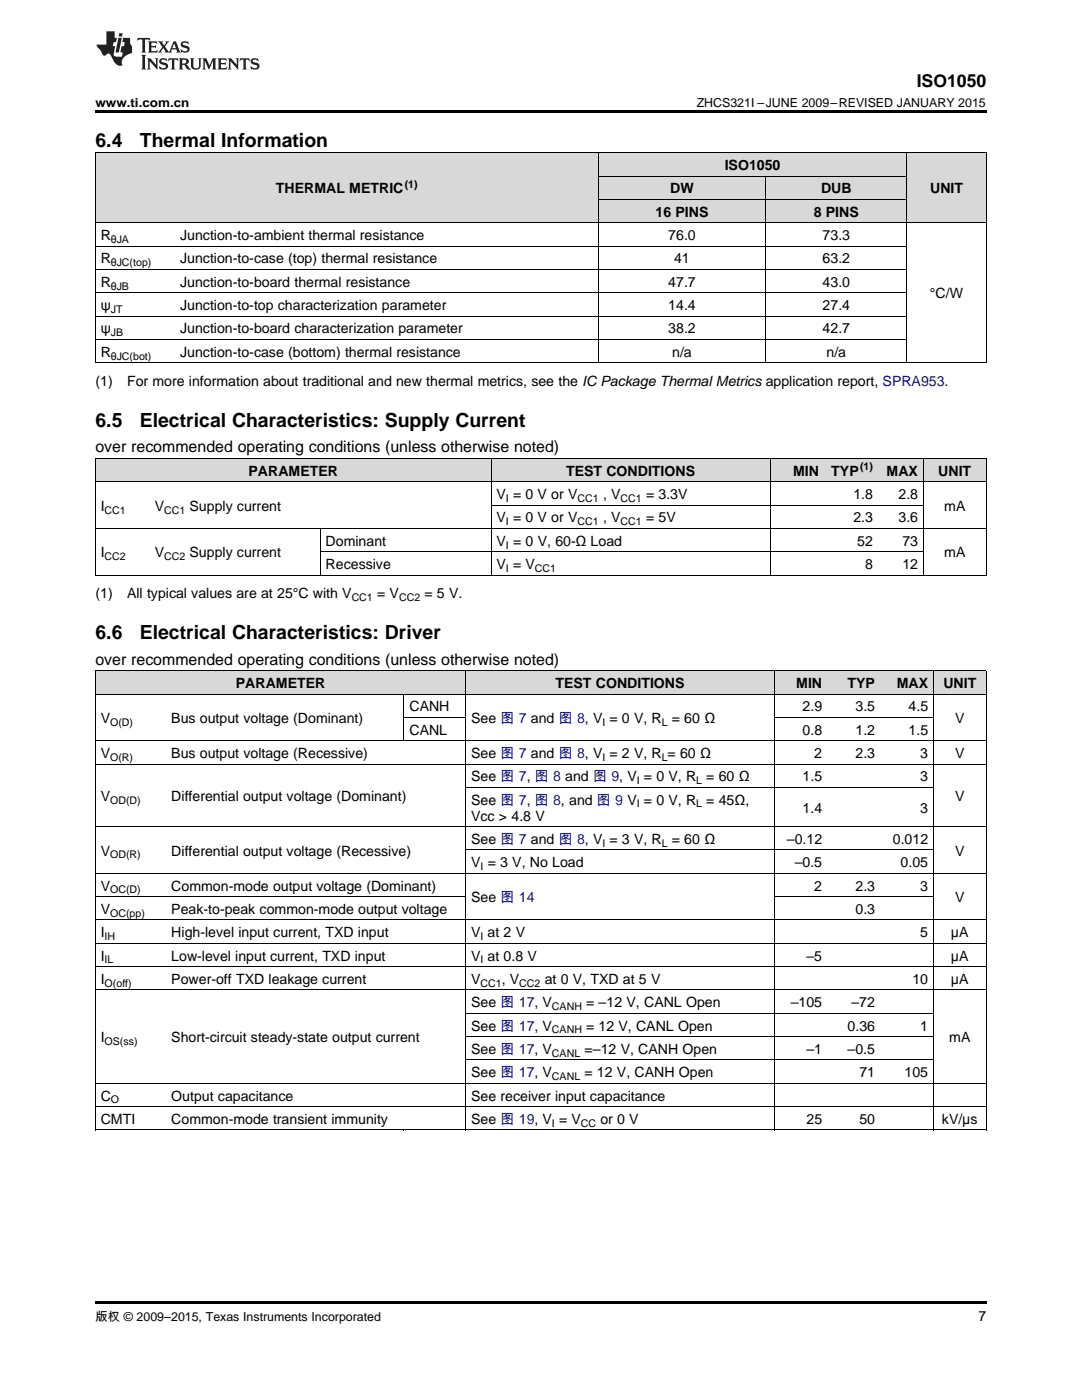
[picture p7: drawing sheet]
<svg xmlns="http://www.w3.org/2000/svg" width="216mm" height="279mm" viewBox="0 0 216 279" stroke-linecap="round" stroke-linejoin="round" font-family="sans-serif">
<defs><g id="words">
<g font-size="3.9">
<text x="19" y="29.3">6.4</text>
<text x="27.9" y="29.3">Thermal Information</text>
<text x="19" y="85.1">6.5</text>
<text x="27.9" y="85.1">Electrical Characteristics: Supply Current</text>
<text x="19" y="127.5">6.6</text>
<text x="27.9" y="127.5">Electrical Characteristics: Driver</text>
</g>
<text font-size="3.5" x="182.9" y="17.3">ISO1050</text>
<g font-size="3.2">
<text x="19" y="90.3">over recommended operating conditions (unless otherwise noted)</text>
<text x="19" y="132.6">over recommended operating conditions (unless otherwise noted)</text>
</g>
<g font-size="2.8">
<text x="144.6" y="33.9">ISO1050</text>
<text x="55.1" y="38.6">THERMAL METRIC</text>
<text x="133.7" y="38.6">DW</text>
<text x="163.8" y="38.6">DUB</text>
<text x="185.6" y="38.6">UNIT</text>
<text x="20.1" y="47.9">R</text>
<text x="35.9" y="47.9">Junction-to-ambient thermal resistance</text>
<text x="130.8" y="43.3">16 PINS</text>
<text x="133.3" y="47.9">76.0</text>
<text x="162.4" y="43.3">8 PINS</text>
<text x="164.1" y="47.9">73.3</text>
<text x="20.1" y="52.6">R</text>
<text x="35.9" y="52.6">Junction-to-case (top) thermal resistance</text>
<text x="134.5" y="52.6">41</text>
<text x="164.1" y="52.6">63.2</text>
<text x="20.1" y="57.2">R</text>
<text x="35.9" y="57.2">Junction-to-board thermal resistance</text>
<text x="133.3" y="57.2">47.7</text>
<text x="164.1" y="57.2">43.0</text>
<text x="185.6" y="59.5">°C/W</text>
<text x="20.1" y="61.9">ψ</text>
<text x="35.9" y="61.9">Junction-to-top characterization parameter</text>
<text x="133.3" y="61.9">14.4</text>
<text x="164.1" y="61.9">27.4</text>
<text x="20.1" y="66.5">ψ</text>
<text x="20.1" y="71.2">R</text>
<text x="35.9" y="66.5">Junction-to-board characterization parameter</text>
<text x="35.9" y="71.2">Junction-to-case (bottom) thermal resistance</text>
<text x="133.3" y="66.5">38.2</text>
<text x="134.1" y="71.2">n/a</text>
<text x="164.1" y="66.5">42.7</text>
<text x="164.9" y="71.2">n/a</text>
<text x="19" y="77">(1)</text>
<text x="25.4" y="77">For more information about traditional and new thermal metrics, see the IC Package Thermal Metrics application report, SPRA953.</text>
<text x="49.6" y="94.9">PARAMETER</text>
<text x="113" y="94.9">TEST CONDITIONS</text>
<text x="158.3" y="94.9">MIN</text>
<text x="165.9" y="94.9">TYP</text>
<text x="176.9" y="94.9">MAX</text>
<text x="187.2" y="94.9">UNIT</text>
<text x="20.1" y="101.9">I</text>
<text x="30.9" y="101.9">V</text>
<text x="37.8" y="101.9">Supply current</text>
<text x="99.1" y="99.6">V = 0 V or V</text>
<text x="120.3" y="99.6">, V</text>
<text x="128.9" y="99.6">= 3.3V</text>
<text x="170.3" y="99.6">1.8</text>
<text x="179.3" y="99.6">2.8</text>
<text x="188.4" y="101.9">mA</text>
<text x="99.1" y="104.2">V = 0 V or V</text>
<text x="120.3" y="104.2">, V</text>
<text x="128.9" y="104.2">= 5V</text>
<text x="170.3" y="104.2">2.3</text>
<text x="179.3" y="104.2">3.6</text>
<text x="20.1" y="111.2">I</text>
<text x="30.9" y="111.2">V</text>
<text x="37.8" y="111.2">Supply current</text>
<text x="65" y="108.9">Dominant</text>
<text x="65" y="113.6">Recessive</text>
<text x="99.1" y="108.9">V = 0 V, 60-Ω Load</text>
<text x="99.1" y="113.6">V = V</text>
<text x="171.1" y="108.9">52</text>
<text x="172.6" y="113.6">8</text>
<text x="180.1" y="108.9">73</text>
<text x="180.1" y="113.6">12</text>
<text x="188.4" y="111.2">mA</text>
<text x="19" y="119.4">(1)</text>
<text x="25.4" y="119.4">All typical values are at 25°C with V</text>
<text x="75.3" y="119.4">= V</text>
<text x="84.7" y="119.4">= 5 V.</text>
<text x="47.1" y="137.3">PARAMETER</text>
<text x="110.8" y="137.3">TEST CONDITIONS</text>
<text x="158.9" y="137.3">MIN</text>
<text x="169.1" y="137.3">TYP</text>
<text x="178.9" y="137.3">MAX</text>
<text x="188.2" y="137.3">UNIT</text>
<text x="81.7" y="142">CANH</text>
<text x="160.2" y="142">2.9</text>
<text x="170.7" y="142">3.5</text>
<text x="181.3" y="142">4.5</text>
<text x="20.1" y="144.3">V</text>
<text x="34.2" y="144.3">Bus output voltage (Dominant)</text>
<text x="81.7" y="146.6">CANL</text>
<text x="94" y="144.3">See 图 7 and 图 8, V = 0 V, R</text>
<text x="134.1" y="144.3">= 60 Ω</text>
<text x="160.2" y="146.6">0.8</text>
<text x="170.7" y="146.6">1.2</text>
<text x="181.3" y="146.6">1.5</text>
<text x="190.6" y="144.3">V</text>
<text x="20.1" y="151.3">V</text>
<text x="34.2" y="151.3">Bus output voltage (Recessive)</text>
<text x="94" y="151.3">See 图 7 and 图 8, V = 2 V, R = 60 Ω</text>
<text x="94" y="155.9">See 图 7, 图 8 and 图 9, V = 0 V, R</text>
<text x="140.9" y="155.9">= 60 Ω</text>
<text x="160.2" y="155.9">1.5</text>
<text x="162.5" y="151.3">2</text>
<text x="170.7" y="151.3">2.3</text>
<text x="183.6" y="151.3">3</text>
<text x="183.6" y="155.9">3</text>
<text x="190.6" y="151.3">V</text>
<text x="20.1" y="159.8">V</text>
<text x="34.2" y="159.8">Differential output voltage (Dominant)</text>
<text x="94" y="160.6">See 图 7, 图 8, and 图 9 V = 0 V, R</text>
<text x="140.9" y="160.6">= 45Ω,</text>
<text x="190.6" y="159.8">V</text>
<text x="94" y="163.8">Vcc &gt; 4.8 V</text>
<text x="160.2" y="162.2">1.4</text>
<text x="183.6" y="162.2">3</text>
<text x="20.1" y="170.7">V</text>
<text x="34.2" y="170.7">Differential output voltage (Recessive)</text>
<text x="94" y="168.4">See 图 7 and 图 8, V = 3 V, R</text>
<text x="94" y="173.1">V = 3 V, No Load</text>
<text x="134.1" y="168.4">= 60 Ω</text>
<text x="157" y="168.4">–0.12</text>
<text x="158.6" y="173.1">–0.5</text>
<text x="178.2" y="168.4">0.012</text>
<text x="179.7" y="173.1">0.05</text>
<text x="190.6" y="170.7">V</text>
<text x="20.1" y="177.7">V</text>
<text x="34.2" y="177.7">Common-mode output voltage (Dominant)</text>
<text x="162.5" y="177.7">2</text>
<text x="170.7" y="177.7">2.3</text>
<text x="183.6" y="177.7">3</text>
<text x="20.1" y="182.4">V</text>
<text x="34.2" y="182.4">Peak-to-peak common-mode output voltage</text>
<text x="94" y="180.1">See 图 14</text>
<text x="170.7" y="182.4">0.3</text>
<text x="190.6" y="180.1">V</text>
<text x="20.1" y="187">I</text>
<text x="20.1" y="191.7">I</text>
<text x="34.2" y="187">High-level input current, TXD input</text>
<text x="34.2" y="191.7">Low-level input current, TXD input</text>
<text x="94" y="187">V at 2 V</text>
<text x="94" y="191.7">V at 0.8 V</text>
<text x="160.9" y="191.7">–5</text>
<text x="183.6" y="187">5</text>
<text x="189.8" y="187">μA</text>
<text x="189.8" y="191.7">μA</text>
<text x="20.1" y="196.4">I</text>
<text x="34.2" y="196.4">Power-off TXD leakage current</text>
<text x="94" y="196.4">V</text>
<text x="100.1" y="196.4">, V</text>
<text x="108.7" y="196.4">at 0 V, TXD at 5 V</text>
<text x="182.1" y="196.4">10</text>
<text x="189.8" y="196.4">μA</text>
<text x="94" y="201">See 图 17, V</text>
<text x="116.9" y="201">= –12 V, CANL Open</text>
<text x="157.8" y="201">–105</text>
<text x="169.9" y="201">–72</text>
<text x="20.1" y="208">I</text>
<text x="34.2" y="208">Short-circuit steady-state output current</text>
<text x="94" y="205.7">See 图 17, V</text>
<text x="116.9" y="205.7">= 12 V, CANL Open</text>
<text x="169.1" y="205.7">0.36</text>
<text x="183.6" y="205.7">1</text>
<text x="189.4" y="208">mA</text>
<text x="94" y="210.3">See 图 17, V</text>
<text x="94" y="215">See 图 17, V</text>
<text x="116.6" y="210.3">=–12 V, CANH Open</text>
<text x="116.6" y="215">= 12 V, CANH Open</text>
<text x="160.9" y="210.3">–1</text>
<text x="169.1" y="210.3">–0.5</text>
<text x="171.5" y="215">71</text>
<text x="180.5" y="215">105</text>
<text x="20.1" y="219.6">C</text>
<text x="34.2" y="219.6">Output capacitance</text>
<text x="94" y="219.6">See receiver input capacitance</text>
<text x="20.1" y="224.3">CMTI</text>
<text x="34.2" y="224.3">Common-mode transient immunity</text>
<text x="94" y="224.3">See 图 19, V = V</text>
<text x="119.8" y="224.3">or 0 V</text>
<text x="160.9" y="224.3">25</text>
<text x="171.5" y="224.3">50</text>
<text x="188" y="224.3">kV/μs</text>
<text x="195.3" y="263.6">7</text>
</g>
<g font-size="2.5">
<text x="19" y="21.4">www.ti.com.cn</text>
<text x="139" y="21.4">ZHCS321I –JUNE 2009–REVISED JANUARY 2015</text>
<text x="19" y="263.6">版权 © 2009–2015, Texas Instruments Incorporated</text>
</g>
<g font-size="2.1">
<text x="80.8" y="37.5">(1)</text>
<text x="22.1" y="48.5">θJA</text>
<text x="22.1" y="53.1">θJC(top)</text>
<text x="22.1" y="57.8">θJB</text>
<text x="22.1" y="62.4">JT</text>
<text x="22.1" y="67.1">JB</text>
<text x="22.1" y="71.8">θJC(bot)</text>
<text x="171.6" y="93.8">(1)</text>
<text x="101" y="100.2">I</text>
<text x="115.3" y="100.2">CC1</text>
<text x="123.8" y="100.2">CC1</text>
<text x="20.9" y="102.5">CC1</text>
<text x="32.7" y="102.5">CC1</text>
<text x="101" y="104.8">I</text>
<text x="115.3" y="104.8">CC1</text>
<text x="123.8" y="104.8">CC1</text>
<text x="20.9" y="111.8">CC2</text>
<text x="32.7" y="111.8">CC2</text>
<text x="101" y="109.5">I</text>
<text x="70.2" y="120">CC1</text>
<text x="79.6" y="120">CC2</text>
<text x="101" y="114.1">I</text>
<text x="106.7" y="114.1">CC1</text>
<text x="22" y="144.9">O(D)</text>
<text x="120.2" y="144.9">I</text>
<text x="132" y="144.9">L</text>
<text x="22" y="151.8">O(R)</text>
<text x="120.2" y="151.8">I</text>
<text x="132" y="151.8">L</text>
<text x="22" y="160.4">OD(D)</text>
<text x="127.1" y="156.5">I</text>
<text x="127.1" y="161.1">I</text>
<text x="138.9" y="156.5">L</text>
<text x="138.9" y="161.1">L</text>
<text x="22" y="171.3">OD(R)</text>
<text x="95.9" y="173.6">I</text>
<text x="120.2" y="169">I</text>
<text x="132" y="169">L</text>
<text x="22" y="178.3">OC(D)</text>
<text x="22" y="183">OC(pp)</text>
<text x="20.9" y="187.6">IH</text>
<text x="95.9" y="187.6">I</text>
<text x="20.9" y="192.3">IL</text>
<text x="20.9" y="196.9">O(off)</text>
<text x="95.9" y="192.3">I</text>
<text x="95.9" y="196.9">CC1</text>
<text x="103.6" y="196.9">CC2</text>
<text x="110.1" y="201.6">CANH</text>
<text x="20.9" y="208.6">OS(ss)</text>
<text x="110.1" y="206.2">CANH</text>
<text x="110.1" y="210.9">CANL</text>
<text x="110.1" y="215.5">CANL</text>
<text x="22.1" y="220.2">O</text>
<text x="110.1" y="224.9">I</text>
<text x="115.9" y="224.9">CC</text>
</g>
</g></defs>
<g fill="#d8d8d8">
<path d="M19 133.9h14.1v4.7h-14.1z"/>
<path d="M33.1 133.9h47.5v4.7h-47.5z"/>
<path d="M80.6 133.9h12.4v4.7h-12.4z"/>
<path d="M93 133.9h61.6v4.7h-61.6z"/>
<path d="M154.6 133.9h10.5v4.7h-10.5z"/>
<path d="M165.1 133.9h10.6v4.7h-10.6z"/>
<path d="M175.7 133.9h10.6v4.7h-10.6z"/>
<path d="M186.3 133.9h10.5v4.7h-10.5z"/>
<path d="M19 91.5h10.8v4.7h-10.8z"/>
<path d="M29.8 91.5h34.1v4.7h-34.1z"/>
<path d="M63.9 91.5h34.1v4.7h-34.1z"/>
<path d="M98 91.5h55.7v4.7h-55.7z"/>
<path d="M153.7 91.5h10.8v4.7h-10.8z"/>
<path d="M164.5 91.5h10.8v4.7h-10.8z"/>
<path d="M175.3 91.5h9v4.7h-9z"/>
<path d="M184.3 91.5h12.5v4.7h-12.5z"/>
<path d="M19 30.6h15.9v13.9h-15.9z"/>
<path d="M34.9 30.6h84.5v13.9h-84.5z"/>
<path d="M119.4 39.9h33.4v4.6h-33.4z"/>
<path d="M152.8 39.9h28.2v4.6h-28.2z"/>
<path d="M181 30.6h15.8v13.9h-15.8z"/>
<path d="M119.4 35.2h33.4v4.7h-33.4z"/>
<path d="M152.8 35.2h28.2v4.7h-28.2z"/>
<path d="M119.4 30.6h33.4v4.6h-33.4z"/>
<path d="M152.8 30.6h28.2v4.6h-28.2z"/>
</g>
<g fill="#000">
<path d="M19 22h177.8v.5h-177.8zM19 72.4l.2 .1zM119.3 72.4l.1 .1zM152.7 72.4l.1 .1zM180.9 72.4l.1 .1zM196.7 72.4l.1 .1zM19 114.8h.2zM63.8 114.8h.1zM97.9 114.8h.1zM153.6 114.8h.1zM184.1 114.8h.2zM196.7 114.8h.1z"/>
<path d="M19 225.5l.2 .1zM80.5 225.5l.1 .1zM92.9 225.5l.1 .1zM154.5 225.5l.1 .1zM186.2 225.5l.1 .1zM196.7 225.5l.1 .1zM19 259.7h177.8v.5h-177.8z"/>
</g>
<g fill="none" stroke="#000" stroke-width=".2">
<path d="M19 30.5h177.8M19.1 30.5v42M119.3 30.5v42M119.4 39.8h61.6M119.4 35.2h61.6M152.8 35.2v37.3M180.9 30.5v42M196.8 30.5v42M19 58.4h162M19 53.8h162M19 49.1h162M19 44.5h177.8"/>
<path d="M19 72.4h177.8M19 67.8h162M19 63.1h162M19 96.1h177.8M19 91.5h177.8M19.1 91.5v23.3M98 91.5v23.3M153.7 91.5v23.3M184.2 91.5v23.3M196.8 91.5v23.3M19 114.8h177.8M19 105.5h177.8"/>
<path d="M63.9 105.5v9.3M63.9 110.1h120.4M98 100.8h86.3M19 138.5h177.8M19 133.9h177.8M19.1 133.9v91.7M80.6 138.5v9.4M92.9 133.9v91.7M154.5 133.9v91.7M186.2 133.9v91.7M196.8 133.9v91.7M19 152.5h177.8"/>
<path d="M19 147.8h177.8M80.6 143.2h12.4M93 157.1h93.3M154.6 143.2h31.7M19 178.9h74M19 174.3h177.8M19 165h177.8M93 169.6h93.3M154.6 178.9h31.7M19 197.6h177.8M19 192.9h177.8M19 188.3h177.8"/>
<path d="M19 183.6h177.8M19 216.2h177.8M93 211.5h93.3M93 206.9h93.3M93 202.2h93.3M19 225.5h177.8M19 220.9h177.8"/>
</g>
<g fill="#231f20">
<path d="M27.5 7.6l-.1 .5 .4-.2h.6v.1v2.1l-.2 .4h1l-.3-.4v-2.1l.1-.1h.5l.5 .2-.2-.5zM29.5 8.3l.2 .3v1.5l-.2 .4h1.8l.2-.6a1.04 1.04 0 0 1-1.3 .2v-.7h.6l.3 .2v-.6l-.3 .2h-.6v-.6l.8-.1 .4 .3-.2-.5zM31.5 8.3l.9 1.1-.9 1.1h.8l-.2-.2 .5-.7 .4 .7-.2 .2h1.5l-.1-.2 .1-.4h.9l.1 .4-.2 .2h1l-.3-.3-.7-1.9h-.5l-.9 2-.8-1 .9-1h-.8l.1 .3-.3 .5-.4-.6 .2-.2zM34.7 8.6l.4 1h-.7zM36.3 8.4a.63 .63 0 0 0-.2 .7 .63 .63 0 0 0 .6 .4l.6 .2 .1 .2a.75 .75 0 0 1-.7 .4 .75 .75 0 0 1-.6-.5l.1 .7 .1-.1a1.11 1.11 0 0 0 1.5-.6 1.13 1.13 0 0 0-1.2-.8l-.1-.4a1.04 1.04 0 0 1 1.2 .2l-.2-.5-.1 .1-.5-.2zM28.2 10.9l.2 .4v2.2l-.2 .4h1l-.3-.4v-2.2l.3-.4zM29.3 11.6l.3 .4v1.5l-.3 .4h.8l-.2-.4v-1.3l1.5 1.7v-1.9l.2-.4h-.7l.2 .4v.9l-1.1-1.3zM32 11.8a.62 .62 0 0 0-.2 .7 .62 .62 0 0 0 .6 .4l.6 .1 .1 .3a.76 .76 0 0 1-.7 .3 .76 .76 0 0 1-.6-.4l.1 .7 .1-.1a1.11 1.11 0 0 0 1.5-.6 1.13 1.13 0 0 0-1.2-.8l-.1-.4a1.04 1.04 0 0 1 1.2 .2l-.2-.6-.1 .1-.5-.1zM33.7 11.6l-.2 .6a.61 .61 0 0 1 .8-.3v1.6l-.2 .4h.9l-.2-.4v-1.6a.63 .63 0 0 1 .8 .3l-.2-.6zM35.6 11.6l.3 .4v1.5l-.3 .4h1l-.2-.2v-.8l.5 .2a.76 .76 0 0 0 1.2 .7l-1-1a.58 .58 0 0 0 .6-.5 .58 .58 0 0 0-.5-.6zM36.4 11.9h.1a.45 .45 0 0 1 .5 .1 .45 .45 0 0 1 .1 .5l-.7 .2zM37.9 11.6l.2 .2a2.17 2.17 0 0 0 .3 1.9 .99 .99 0 0 0 1.6-.6v-1.1l.2-.4h-.7l.2 .2a1.92 1.92 0 0 1-.2 1.8 .6 .6 0 0 1-.9-.5v-1.1l.2-.4zM40.4 11.6l.2 .4v1.5l-.2 .4h.7l-.2-.4v-1.4l.8 1.8 .8-1.8v1.4l-.2 .4h.9l-.2-.4v-1.5l.2-.4h-.8l-.6 1.5-.6-1.5zM43.4 11.6l.2 .4v1.5l-.2 .4h1.8l.2-.6a1.04 1.04 0 0 1-1.3 .1v-.6h.5l.4 .2v-.6l-.4 .2h-.5v-.7h.8l.3 .3-.1-.6zM45.5 11.6l.2 .4v1.5l-.2 .4h.7l-.2-.4v-1.3l1.5 1.7v-1.9l.2-.4h-.7l.2 .4v.9l-1.1-1.3zM47.9 11.6l-.1 .6a.61 .61 0 0 1 .8-.3v1.6l-.3 .4h1l-.3-.4 .1-1.6a.63 .63 0 0 1 .7 .3l-.1-.6zM50.2 11.8a.62 .62 0 0 0-.2 .7 .62 .62 0 0 0 .6 .4l.6 .1 .2 .3a.76 .76 0 0 1-.8 .3 .76 .76 0 0 1-.6-.4l.1 .7 .2-.1a1.11 1.11 0 0 0 1.5-.6 1.13 1.13 0 0 0-1.3-.8l-.1-.4a1.04 1.04 0 0 1 1.2 .2l-.1-.6-.2 .1-.5-.1z"/>
<path d="M21.2 6.3v2.6h-1.9l.1 .4 .7 .9a.91 .91 0 0 0 1 .8 .56 .56 0 0 1 .5-.3 .56 .56 0 0 1 .5 .3l.4 .8a1.53 1.53 0 0 0 1.9 1.2 1.54 1.54 0 0 1 1-2.1l.9-.3v-1.4a1.52 1.52 0 0 1-.3-1.6h-1.4l-.2 .8h.5l-.2 .8h-.4l-.2 1v.2l.4 .1-.2 .8a1.93 1.93 0 0 1-1.6-.3l.3-1.8h-.5l.2-.8h.4l.2-.8h-.4v-1.3zM23.6 7.6l-.6 2.9h.7l.6-2.9zM23.8 6.6l-.1 .7h.6l.2-.7z"/>
</g>
<use href="#words"/>
</svg>
